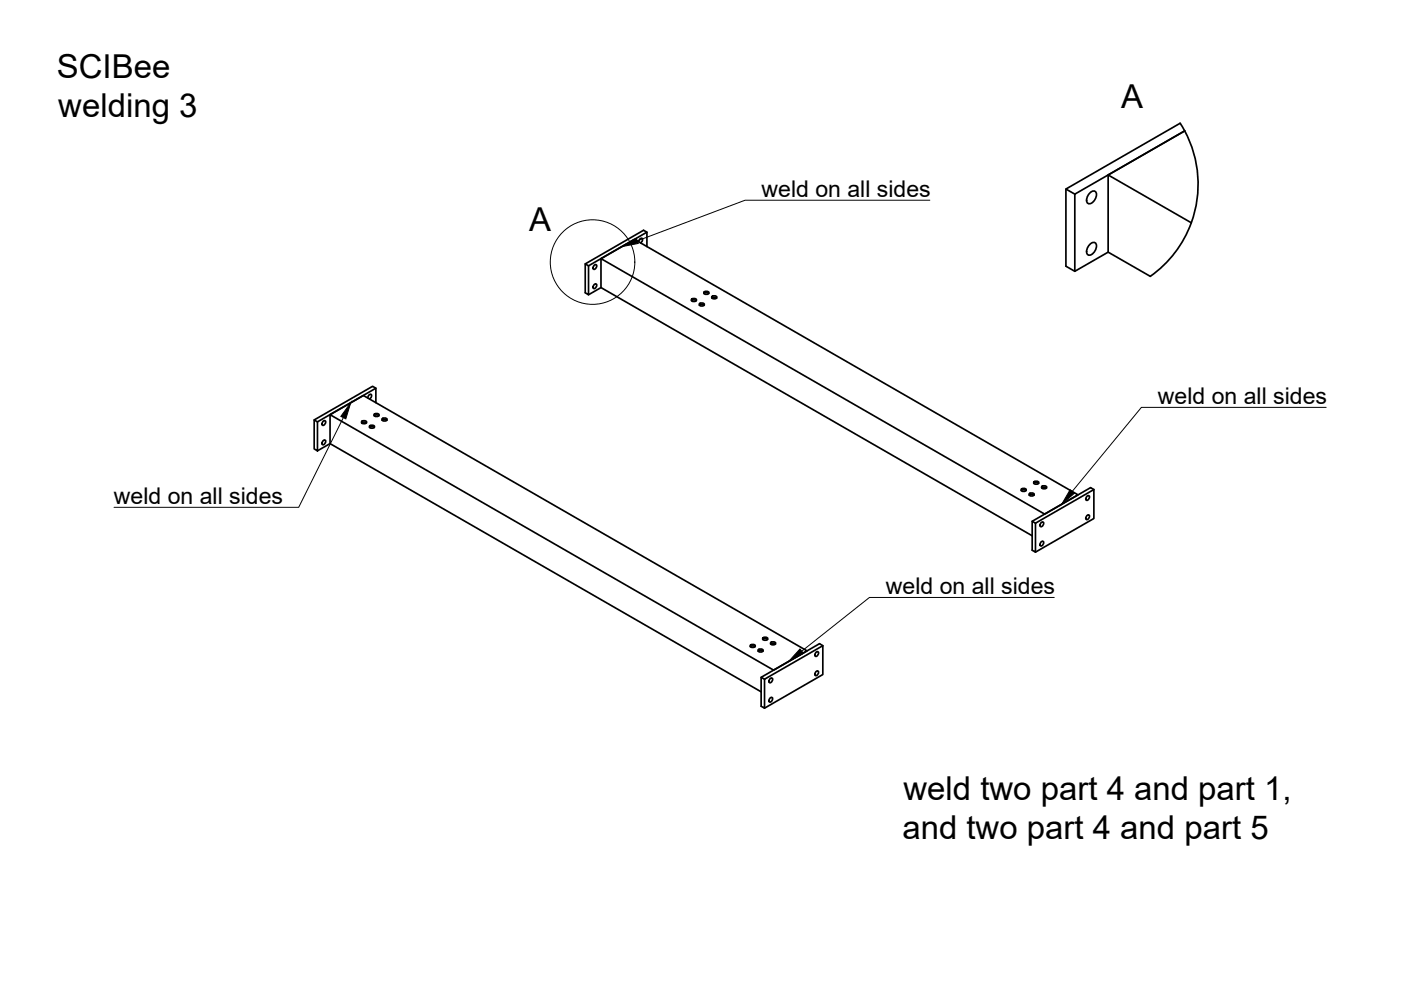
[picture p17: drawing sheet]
<svg xmlns="http://www.w3.org/2000/svg" width="297mm" height="210mm" viewBox="0 0 297 210" stroke-linecap="round" stroke-linejoin="round" font-family="sans-serif">
<defs><g id="words">
<g font-size="7">
<text x="12.1" y="16.5">SCIBee</text>
<text x="237.7" y="22.8">A</text>
<text x="12.4" y="24.8">welding 3</text>
<text x="112.2" y="49.1">A</text>
<text x="191.6" y="169.5">weld two part 4 and part 1,</text>
<text x="191.3" y="177.9">and two part 4 and part 5</text>
</g>
<g font-size="4.9">
<text x="161.5" y="41.7">weld on all sides</text>
<text x="245.5" y="85.7">weld on all sides</text>
<text x="24.2" y="106.9">weld on all sides</text>
<text x="187.8" y="126">weld on all sides</text>
</g>
</g></defs>
<!-- layer: Visible -->
<g fill="none" stroke="#000" stroke-width=".36">
<path d="M234.9 37.1l17.7 10.1M124.1 56l.7 .4M125.9 56.3l.2-.2 .4 .1a.61 .61 0 0 1-.1 .6 .61 .61 0 0 1-.6 .2zM127.4 54.8l94.1 54.2 7.1-4.1-94.1-54.1-7.1 4v6.2l91.4 52.6M135.4 51.3l.3-.6 .4-.2 .1 .5-.4 .5M137.2 49.2l-12.4 7.2v6.1l-.7-.4v-6.1l12.3-7.2 .8 .4v3.1M226 40.1l1.9 1.1M227.9 57.5v-16.3l23.3-13.4-16.3 9.3v16.4l9 5.1M231.1 51.8a.77 .77 0 0 1 1.3 0 1.95 1.95 0 0 1-1.6 2.3 1.29 1.29 0 0 1 0-2zM231.1 40.9a.77 .77 0 0 1 1.3 0 1.95 1.95 0 0 1-1.6 2.3 1.29 1.29 0 0 1 0-2zM252.6 47.2a23.9 23.9 0 0 0-2.4-21.1l-24.2 14v16.3l1.9 1.1 7-4M252.6 47.2a23.9 23.9 0 0 1-8.7 11.4"/>
<path d="M125.9 60.4l.2-.2 .4 .1a.61 .61 0 0 1-.1 .6 .61 .61 0 0 1-.6 .2zM127.4 61l-2.6 1.5M146.6 63.8l.5-.2 .5 .2M146.7 63.4a.61 .61 0 0 1 1 .3 .61 .61 0 0 1-.6 .2 .61 .61 0 0 1-.5-.4zM148.3 64.7l.5-.1 .5 .1M148.4 64.3a.61 .61 0 0 1 .9 .3 .61 .61 0 0 1-.6 .3 .61 .61 0 0 1-.5-.4zM149.3 62.2l.5-.1 .5 .1M149.4 61.9a.61 .61 0 0 1 .9 .3 .61 .61 0 0 1-.6 .2 .61 .61 0 0 1-.5-.4zM150.9 63.2l.5-.2 .5 .2M151 62.8a.61 .61 0 0 1 1 .3 .61 .61 0 0 1-.6 .3 .61 .61 0 0 1-.5-.4zM66.6 89l.7 .4v6.2l-.7-.4zM68.5 89.4l.2-.2 .3 .1a.61 .61 0 0 1-.1 .6 .61 .61 0 0 1-.6 .2z"/>
<path d="M68.5 93.5l.2-.2 .3 .1a.61 .61 0 0 1-.1 .6 .61 .61 0 0 1-.6 .2zM70 87.9l7-4 94.1 54.1-7.1 4.1-94-54.2v6.2l91.4 52.6M70 94.1l-2.7 1.5M76.7 89.7l.5-.2 .5 .2M76.8 89.6v.2M76.8 89.3a.61 .61 0 0 1 .9 .3 .61 .61 0 0 1-.6 .3 .61 .61 0 0 1-.5-.5zM78 84.4l.2-.6 .5-.2 .1 .5-.4 .5M78.4 90.6l.5-.1 .5 .1M78.5 90.2a.61 .61 0 0 1 .9 .4 .61 .61 0 0 1-.6 .2 .61 .61 0 0 1-.5-.4zM79.3 88.1l.5-.1 .5 .1M79.4 87.8a.61 .61 0 0 1 1 .3 .61 .61 0 0 1-.6 .2 .61 .61 0 0 1-.5-.4zM79.7 85.4v-3.1l-.7-.4-12.4 7.1"/>
<path d="M79.7 82.3l-12.4 7.1M81 89.1l.5-.2 .5 .2M81.1 88.7a.61 .61 0 0 1 1 .3 .61 .61 0 0 1-.6 .3 .61 .61 0 0 1-.5-.4zM216.5 104l.5-.2 .5 .2M216.6 103.6a.61 .61 0 0 1 1 .4 .61 .61 0 0 1-.6 .2 .61 .61 0 0 1-.5-.4zM218.2 105l.5-.2 .5 .2M218.3 104.6a.61 .61 0 0 1 1 .3 .61 .61 0 0 1-.6 .3 .61 .61 0 0 1-.5-.4zM218.8 110.5l.7 .4M219.2 102.5l.5-.2 .5 .2M219.3 102.1a.61 .61 0 0 1 .9 .3 .61 .61 0 0 1-.6 .3 .61 .61 0 0 1-.4-.4zM220.7 110.9l.2-.2h.3a.61 .61 0 0 1 0 .7 .61 .61 0 0 1-.7 .2zM220.7 115l.2-.2h.3a.61 .61 0 0 1 0 .7 .61 .61 0 0 1-.7 .2z"/>
<path d="M220.9 103.5l.5-.2 .5 .2M221 103.1a.61 .61 0 0 1 .9 .3 .61 .61 0 0 1-.6 .3 .61 .61 0 0 1-.5-.5zM230.4 105.3l.2-.2 .3 .1a.61 .61 0 0 1 0 .6 .61 .61 0 0 1-.6 .2zM230.4 109.4l.2-.2h.3a.61 .61 0 0 1 0 .7 .61 .61 0 0 1-.6 .2zM231.9 103.8l-12.4 7.1v6.2l-.7-.4v-6.2l12.4-7.1 .7 .4v6.1l-12.4 7.2M159.1 137.1l.5-.2 .5 .2M159.2 136.7a.61 .61 0 0 1 .9 .3 .61 .61 0 0 1-.6 .3 .61 .61 0 0 1-.5-.4zM160.8 138.1l.5-.2 .5 .2M160.9 137.7a.61 .61 0 0 1 .9 .3 .61 .61 0 0 1-.6 .3 .61 .61 0 0 1-.5-.5zM161.7 135.6l.5-.2 .5 .2M161.8 135.2a.61 .61 0 0 1 1 .3 .61 .61 0 0 1-.6 .3 .61 .61 0 0 1-.5-.5zM163.4 136.5l.5-.1 .5 .1"/>
<path d="M163.5 136.2a.61 .61 0 0 1 .9 .3 .61 .61 0 0 1-.5 .2 .61 .61 0 0 1-.5-.4zM173 138.4l.2-.2h.3a.61 .61 0 0 1-.1 .7 .61 .61 0 0 1-.6 .2zM174.5 136.9l-12.4 7.1v6.1l-.7-.4v-6.1l12.4-7.1 .7 .4v6.1l-12.4 7.1M161.4 143.6l.7 .4M163.2 144l.2-.2h.4a.61 .61 0 0 1-.1 .7 .61 .61 0 0 1-.6 .2zM163.2 148.1l.2-.2h.4a.61 .61 0 0 1-.1 .7 .61 .61 0 0 1-.6 .2zM173 142.5l.2-.2h.3a.61 .61 0 0 1-.1 .7 .61 .61 0 0 1-.6 .2z"/>
</g>
<!-- layer: Leaders -->
<path d="M131.8 52.3l3.1-1.8 .4 1.1zM74.4 85.4l-1.1 3.4-1-.5zM226.9 103.8l.9 .8-2.7 2.3zM169.6 137.6l.7 .9-3.1 1.7z" fill="#000" stroke="#000" stroke-width=".21"/>
<path d="M197.1 42.5h-39.1l-22.9 8.6M72.8 88.6l-9.5 19h-39.1M281.2 86.4h-39.2l-14.7 17.8M223.5 126.7h-39.2l-14.3 11.4" fill="none" stroke="#000" stroke-width=".21"/>
<!-- layer: Detail Boundary -->
<circle cx="125.6" cy="55.6" r="9" fill="none" stroke="#000" stroke-width=".21"/>
<use href="#words"/>
</svg>
